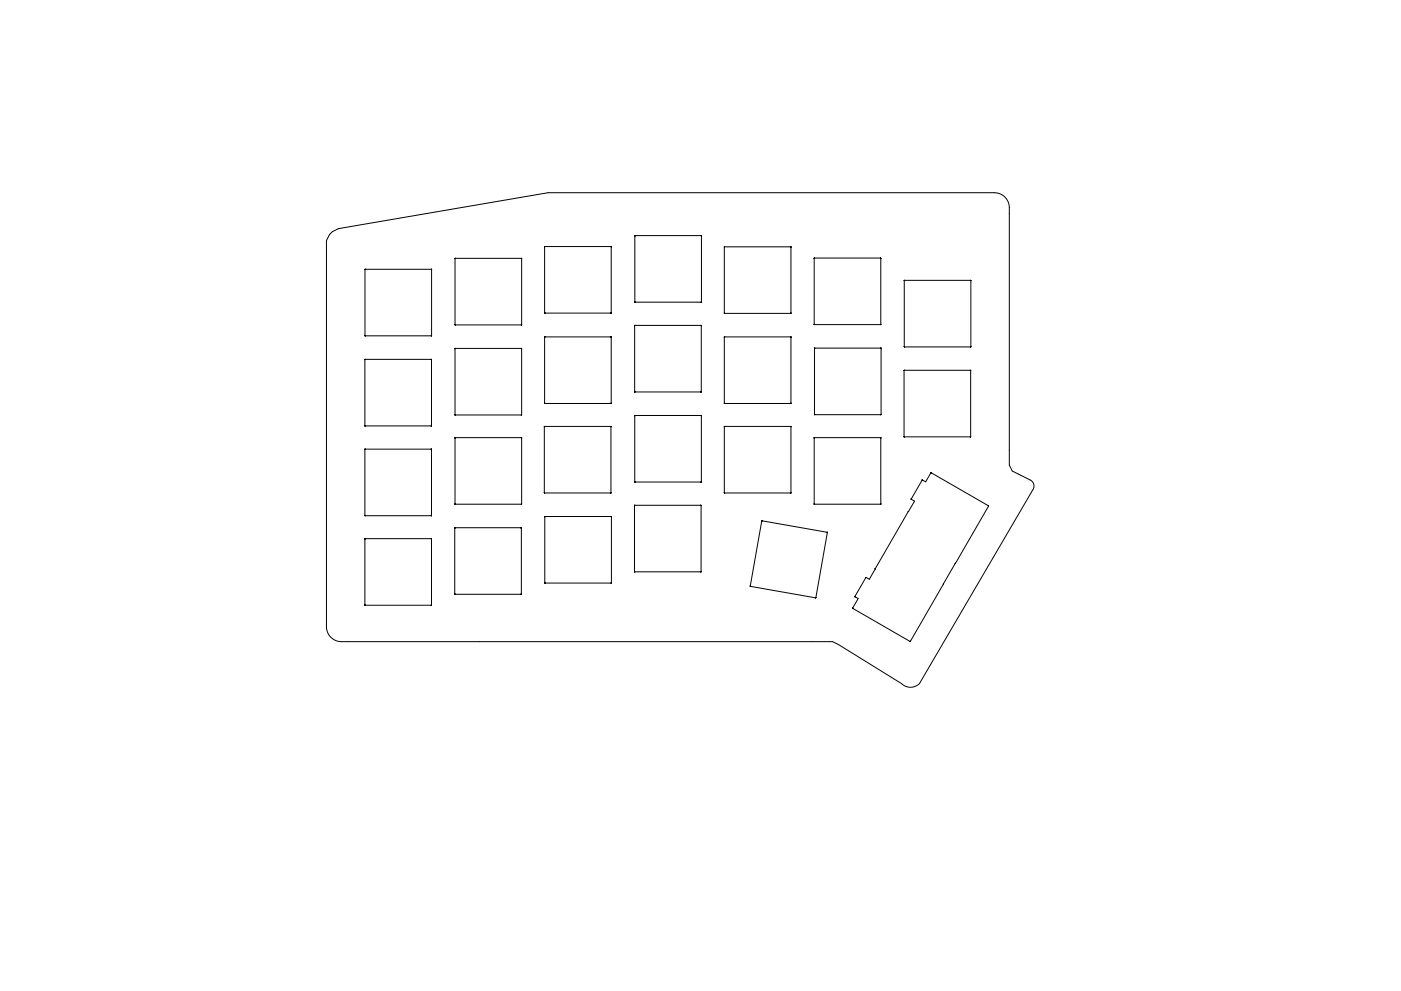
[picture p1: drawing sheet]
<svg xmlns="http://www.w3.org/2000/svg" width="297mm" height="210mm" viewBox="0 0 297 210" stroke-linecap="round" stroke-linejoin="round" font-family="sans-serif">
<g fill="none" stroke="#000" stroke-width=".21">
<path d="M69.8 49.8l.7-.7 1.3-.6 44.4-7.6h94.6a3.2 3.2 0 0 1 3.2 3.2v54.6l.6 1.2 3.8 1.9a1.42 1.42 0 0 1 .7 2l-24.2 41.2a2.69 2.69 0 0 1-3.8 0l-13.3-8.2-1.3-.7h-104.1a3.2 3.2 0 0 1-3.2-3.1v-82zM77.4 57.2v14M77.4 57.2h.1M77.4 57.1v.1M77.4 57.1h.1M77.4 57.1h14M91.4 57.1h.1M91.5 57.1h.1M91.5 57.1v.1M91.5 57.2v14M91.5 57.2h.1M96.5 54.9v14"/>
<path d="M96.5 54.8h.1M96.5 54.8h14M96.6 54.8h-.1M110.5 54.8h.1M110.6 54.8h.1M110.6 54.9h.1M110.6 54.9v14M115.5 52.4v14M115.5 52.4h.1M115.5 52.3h.1M115.5 52.3h14M129.5 52.3h.1"/>
<path d="M129.6 52.3h.1M129.6 52.4h.1M129.6 52.4v14M134.6 50v14M134.6 50h.1M134.7 50h14M134.7 50h.1M148.6 50h.1M148.7 50h.1M148.7 50v14.1M153.6 52.4v14M153.6 52.4h.1"/>
<path d="M153.6 52.4h14M167.6 52.4h.1M167.7 52.4h.1M167.7 52.4v14M172.6 54.8v14M172.6 54.8h.1M172.7 54.8h.1M172.7 54.8h14M186.7 54.7v.1M186.7 54.8h.1M186.7 54.8v14M191.7 59.5v14"/>
<path d="M191.7 59.5v.1M191.7 59.5h.1M191.8 59.5h-.1M191.8 59.5h.1M191.8 59.5h14M205.8 59.5h.1M205.8 59.5v.1M205.8 59.5v14M77.4 76.3v14M77.4 71.2h.1M77.4 76.3h.1M77.4 76.2h.1"/>
<path d="M77.4 76.2v.1M77.4 76.2h14M77.4 71.3h14M91.4 76.2h.1M91.4 76.2v.1M91.4 71.3h.1M91.5 76.3h.1M91.5 71.2h.1M91.5 76.3v14M96.5 68.9h.1M96.5 74h.1M96.5 74v14"/>
<path d="M96.5 73.9v.1M96.5 73.9h.1M96.5 73.9h14M96.5 68.9h14M96.6 73.9h-.1M110.5 73.9h.1M110.5 68.9h.1M110.6 73.9h.1M110.6 68.9h.1M110.6 74h.1M110.6 74v14M115.5 66.4h.1"/>
<path d="M115.5 71.5v14M115.5 71.5v.1M115.5 71.5h.1M115.5 71.5h14M115.5 66.4h14M129.5 71.5h.1M129.5 66.4h.1M129.6 71.5h.1M129.6 66.4h.1M129.6 71.5v14M134.6 69.1v14M134.6 69.1h.1"/>
<path d="M134.6 64v.1M134.6 64.1h.1M134.6 69h.1M134.6 69h14M134.7 64.1h.1M134.7 64.1h14M148.6 69h.1M148.6 69.1h.1M148.7 64.1h-.1M148.7 69.1h.1M148.7 69.1v14M148.7 64.1h.1"/>
<path d="M153.6 71.5v14M153.6 71.5h.1M153.6 66.4h.1M153.6 71.5v.1M153.6 66.4v.1M153.6 66.5h.1M153.6 71.5h14M153.6 66.5h14M167.6 71.5h.1M167.6 66.5h.1M167.7 71.5h.1M167.7 66.5h.1"/>
<path d="M167.7 66.4v.1M167.7 66.4h.1M167.7 71.5v14M167.7 71.5v.1M172.6 68.8h.1M172.7 68.9h.1M172.7 73.9h.1M172.7 73.9v14M172.7 68.9h14M172.8 73.9h13.9M186.7 68.9h.1M186.7 73.9h.1"/>
<path d="M186.7 68.8h.1M186.8 73.9h.1M186.8 73.9v14M191.7 78.6v14M191.7 78.6h.1M191.7 73.5h.1M191.7 73.6h.1M191.7 78.6h14M191.8 78.6h-.1M191.8 73.6h.1M191.8 73.6h14M205.7 78.6h.1"/>
<path d="M205.8 78.6h.1M205.8 73.6h.1M205.8 78.6v14M77.4 90.3h.1M77.4 95.4v14M77.4 95.3v.1M77.4 95.3h.1M77.4 90.3v.1M77.4 90.4h.1M77.4 90.4h14M77.4 95.3h14M91.4 95.3h.1"/>
<path d="M91.5 90.4h-.1M91.5 95.3h.1M91.5 90.3h.1M91.5 95.3v.1M91.5 95.4v14M96.5 92.9v14M96.5 88h.1M96.5 92.9h.1M96.5 88h14M96.5 92.9h14M96.6 92.9h-.1M110.5 92.9h.1"/>
<path d="M110.5 88h.1M110.6 92.9h.1M110.6 88h.1M110.6 92.9v14M115.4 90.5h.1M115.4 90.5v14M115.5 85.5h.1M115.5 85.5v.1M115.5 90.5h14M115.5 85.6h.1M115.5 90.5h.1M115.5 85.6h14"/>
<path d="M129.5 90.5h.1M129.5 85.6h.1M129.5 90.5v14M129.6 85.6h.1M134.6 83.1h.1M134.6 88.2v14M134.6 88.2h.1M134.6 83.2h.1M134.6 83.2h14M134.6 88.2h14M134.7 88.2h-.1M148.6 88.2h.1"/>
<path d="M148.6 83.2h.1M148.7 88.2h.1M148.7 83.1h-.1M148.7 83.1l-.1 .1M148.7 83.1h.1M148.7 88.2v14M153.6 90.5v14M153.6 85.5v.1M153.6 90.5h.1M153.6 85.6h.1M153.6 85.6h14M153.6 90.5h14"/>
<path d="M167.6 90.5h.1M167.6 85.6h.1M167.7 85.6h.1M167.7 90.5h.1M167.7 90.5v14M172.6 92.9v14M172.6 92.9h.1M172.7 92.9h-.1M172.7 92.9h.1M172.7 87.9h.1M172.7 92.9h14M172.7 87.9v.1"/>
<path d="M172.7 88h.1M172.7 88h14M186.7 92.9h.1M186.7 92.9v14M186.7 88h.1M186.8 88h.1M186.8 87.9v.1M186.8 87.9h.1M191.7 92.6h.1M191.7 92.7h.1M191.7 92.7h14M205.7 92.7h.1"/>
<path d="M205.8 92.7h-.1M205.8 92.7h.1M205.8 92.6h.1M77.4 114.4v13.9M77.4 109.4h.1M77.4 114.4h.1M77.4 114.3h.1M77.4 109.4h14M77.4 114.3h14M91.4 114.3h.1M91.4 109.4h.1M91.5 114.3h.1"/>
<path d="M91.5 109.4h.1M91.5 114.4v13.9M91.5 114.4h.1M96.4 112v14M96.4 112h.1M96.5 112h.1M96.5 106.9h.1M96.5 112h14M96.5 106.9v.1M96.5 107h.1M96.5 107h14M110.5 112h.1"/>
<path d="M110.5 107h.1M110.5 112v14M110.6 107h.1M110.6 106.9h.1M115.4 104.5h.1M115.4 104.5v.1M115.4 104.6h.1M115.5 104.6h14M115.5 104.6h.1M115.5 109.6v14M115.5 109.7h.1M115.5 109.6h.1"/>
<path d="M115.6 109.6h-.1M115.6 109.6h.1M129.5 104.6h.1M129.5 104.5h.1M129.6 109.6h.1M129.6 109.6h-14M129.6 109.6v14M129.6 109.7h.1M134.5 107.3v14M134.5 107.3h.1M134.5 107.2h.1M134.5 107.2v.1"/>
<path d="M134.6 107.2h-.1M134.6 107.2h.1M134.6 102.2h.1M134.6 107.2h14M134.6 102.2v.1M134.6 102.3h.1M134.6 102.3h14M148.6 107.2h.1M148.6 107.2v.1M148.6 102.3h.1M148.6 107.3h.1M148.6 107.3v14"/>
<path d="M148.7 102.3h-.1M148.7 102.2v.1M148.7 102.2h.1M153.6 104.5h.1M153.6 104.5v.1M153.6 104.6h.1M153.6 104.6h14M161.5 110.6l-2.4 13.7M161.5 110.6h.1M161.5 110.5v.1M161.5 110.5h.1M161.6 110.5h.1"/>
<path d="M161.6 110.5l13.7 2.4M167.6 104.6h.1M167.7 104.6h.1M167.7 104.5h.1M172.6 106.9h.1M172.7 107h.1M172.7 107h14M175.4 112.9h.1M175.4 113h.1M175.4 113l-2.4 13.8M186.7 107h.1M186.7 106.9h.1"/>
<path d="M192.6 108.5l-7 12.1M192.6 108.5h.1M193.2 105.9h.1M193.2 105.9l.7 .4-1.3 2.2M195.5 101.9l-2.3 3.9M195.5 101.9h.1M195.6 101.8l-.1 .1M195.6 101.8h.1M195.6 101.8v.1M195.6 101.9h.1M197.3 100.3l-1 1.9-.7-.3M197.4 100.3h.1"/>
<path d="M197.4 100.3l12.1 7M202.5 119.5l-2.5 4.4M202.6 119.5h-.1M202.6 119.5h.1M209.5 107.3h.1M209.6 107.3h.1M209.6 107.4l-7 12.1M209.6 107.4h.1M77.4 128.3h.1M77.4 128.3v.1M77.4 128.4h.1M77.4 128.4h14"/>
<path d="M91.4 128.4h.1M91.5 128.4h-.1M91.5 128.4h.1M91.5 128.3v.1M91.5 128.3h.1M96.4 126h.1M96.4 126.1h.1M96.5 126.1h14M96.5 126.1h.1M110.5 126.1h.1M110.5 126h.1M115.5 123.6h.1"/>
<path d="M115.5 123.6v.1M115.5 123.7h.1M115.6 123.7h14M115.6 123.7h.1M129.6 123.7h.1M129.6 123.6h.1M134.5 121.2v.1M134.5 121.3h.1M134.6 121.3h14M134.6 121.3h.1M148.6 121.3h.1M148.6 121.2v.1"/>
<path d="M159.1 124.3h.1M159.1 124.4h.1M159.1 124.4l13.8 2.4M172.9 126.8h.1M173 126.8h-.1M173 126.8h.1M180.8 129h.1M180.8 129.1h.1M180.8 129.1l12.1 7M181.3 126.6h.1M181.3 126.5v.1M181.3 126.5h.1"/>
<path d="M181.3 126.6l.6 .4-1.1 2M183.6 122.6l-2.3 3.9M183.6 122.5v.1M183.6 122.5h.1M183.7 122.5h.1M185.6 120.7h.1M185.6 120.7l-1.3 2.2-.6-.4M185.6 120.6v.1M192.9 136.1h.1M193 136.1h.1M193 136v.1M200 124l-7 12"/>
<path d="M200 123.9v.1M200 123.9h.1"/>
</g>
</svg>
